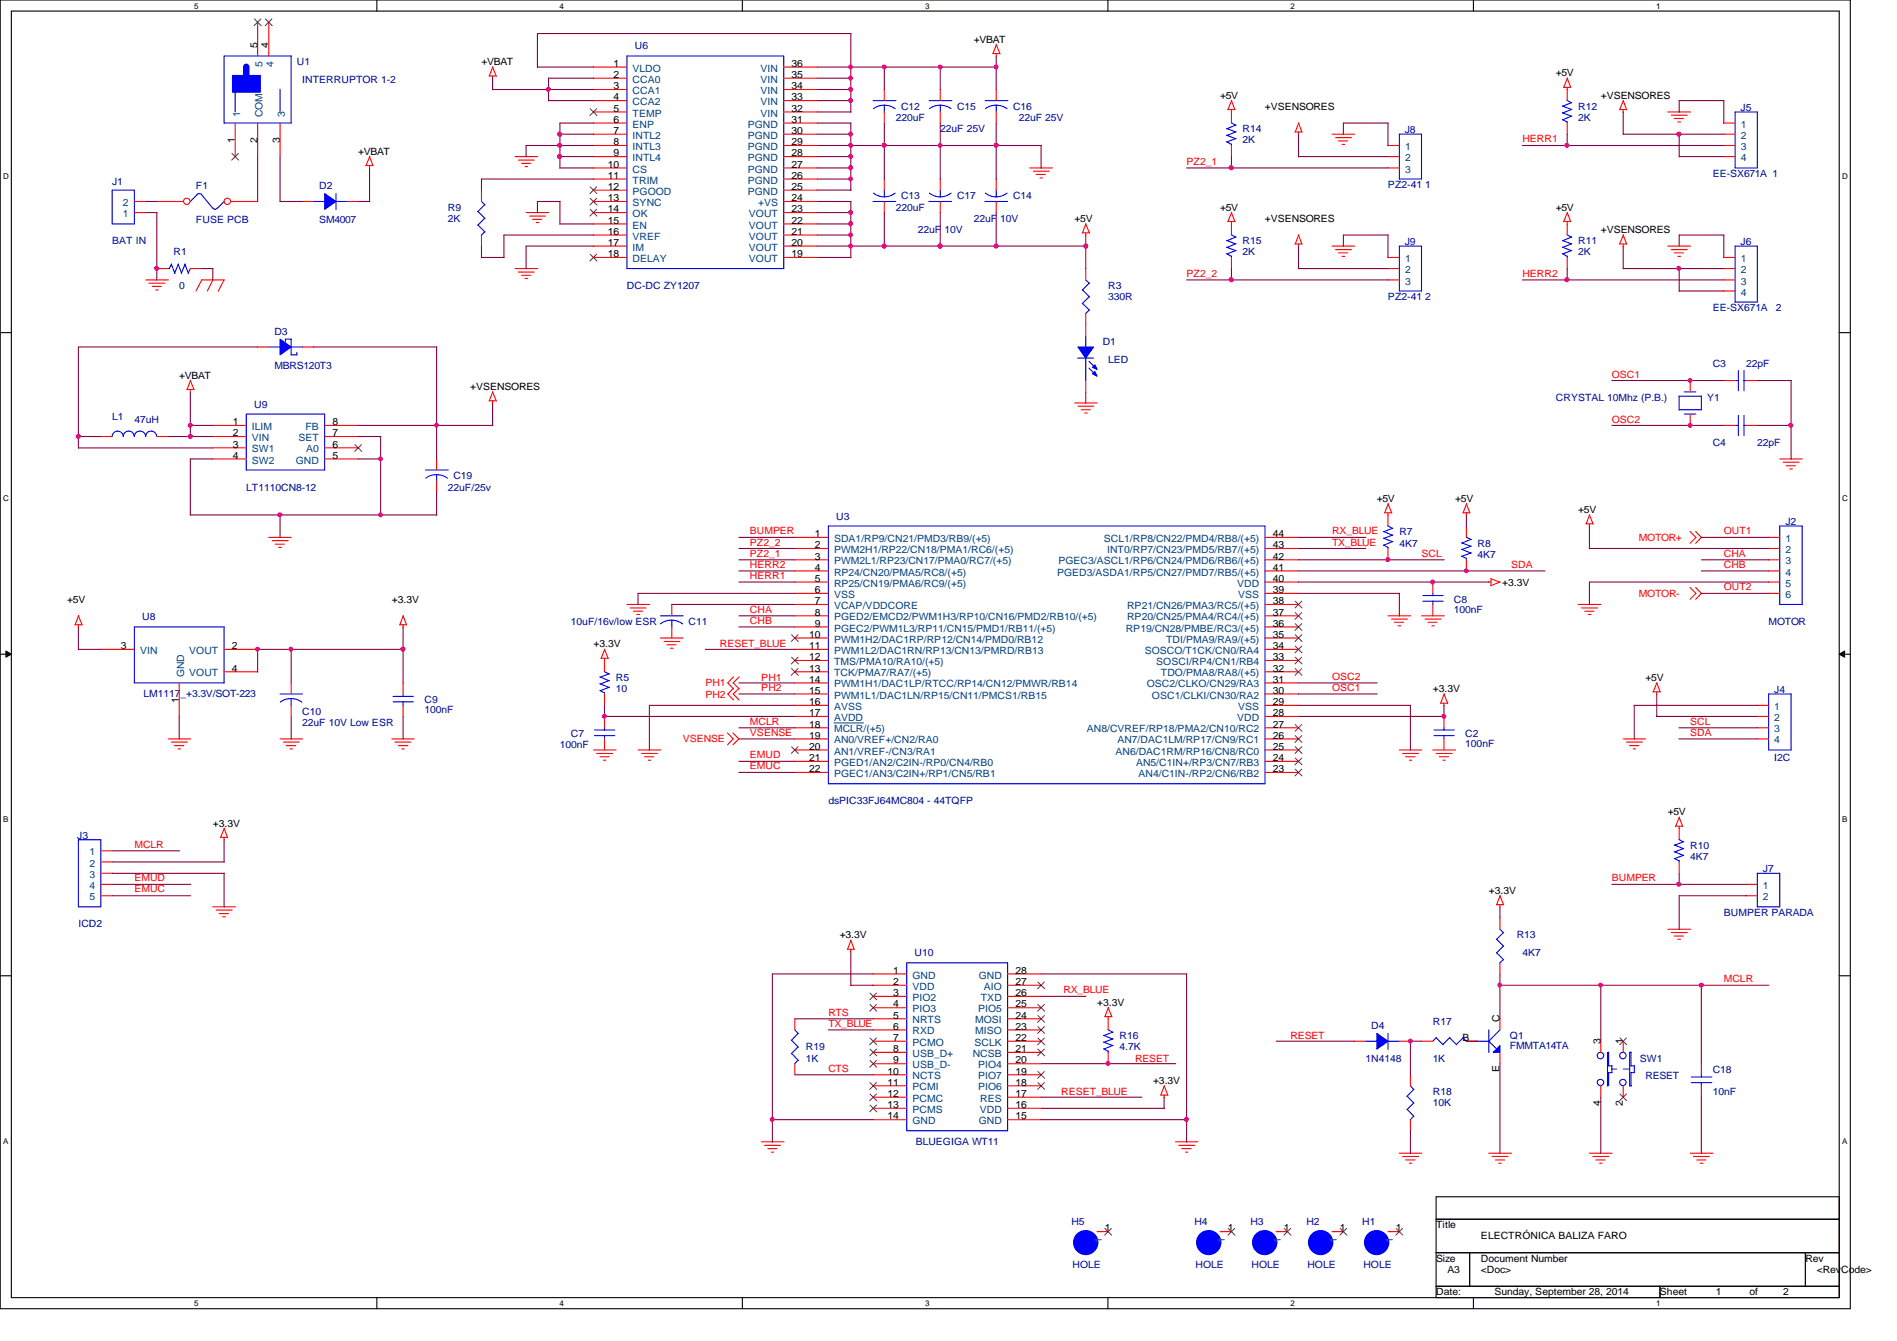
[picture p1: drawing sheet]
<svg xmlns="http://www.w3.org/2000/svg" width="297mm" height="210mm" viewBox="0 0 297 210" stroke-linecap="round" stroke-linejoin="round" font-family="sans-serif">
<defs><g id="words">
<g font-size="1.6">
<text x="40.3" y="7.5" transform="rotate(-90 40.3 7.5)">5</text>
<text x="42" y="7.5" transform="rotate(-90 42 7.5)">4</text>
<text x="75.4" y="10.2">+VBAT</text>
<text x="96.1" y="10.5">1</text>
<text x="123.9" y="10.5">36</text>
<text x="152.5" y="6.7">+VBAT</text>
<text x="243.6" y="11.9">+5V</text>
<text x="96.1" y="12.2">2</text>
<text x="96.1" y="14">3</text>
<text x="96.1" y="15.7">4</text>
<text x="96.1" y="17.5">5</text>
<text x="123.9" y="17.5">32</text>
<text x="123.9" y="15.7">33</text>
<text x="123.9" y="14">34</text>
<text x="123.9" y="12.2">35</text>
<text x="191" y="15.5">+5V</text>
<text x="198.1" y="17.2">+VSENSORES</text>
<text x="250.7" y="15.5">+VSENSORES</text>
<text x="36.8" y="22.4" transform="rotate(-90 36.8 22.4)">1</text>
<text x="40.3" y="22.4" transform="rotate(-90 40.3 22.4)">2</text>
<text x="43.8" y="22.4" transform="rotate(-90 43.8 22.4)">3</text>
<text x="96.1" y="19.2">6</text>
<text x="96.1" y="21">7</text>
<text x="96.1" y="22.7">8</text>
<text x="123.9" y="22.7">29</text>
<text x="123.9" y="21">30</text>
<text x="123.9" y="19.2">31</text>
<text x="56.1" y="24.2">+VBAT</text>
<text x="95.2" y="26.2">10</text>
<text x="95.2" y="28">11</text>
<text x="95.2" y="29.7">12</text>
<text x="96.1" y="24.5">9</text>
<text x="123.9" y="29.7">25</text>
<text x="123.9" y="28">26</text>
<text x="123.9" y="26.2">27</text>
<text x="123.9" y="24.5">28</text>
<text x="95.2" y="31.5">13</text>
<text x="95.2" y="33.2">14</text>
<text x="95.2" y="35">15</text>
<text x="123.9" y="35">22</text>
<text x="123.9" y="33.2">23</text>
<text x="123.9" y="31.5">24</text>
<text x="168.3" y="34.7">+5V</text>
<text x="191" y="33">+5V</text>
<text x="198.1" y="34.7">+VSENSORES</text>
<text x="243.6" y="33">+5V</text>
<text x="95.2" y="36.7">16</text>
<text x="95.2" y="38.5">17</text>
<text x="95.2" y="40.3">18</text>
<text x="123.9" y="40.3">19</text>
<text x="123.9" y="38.5">20</text>
<text x="123.9" y="36.7">21</text>
<text x="250.7" y="36.5">+VSENSORES</text>
<text x="28.1" y="59.3">+VBAT</text>
<text x="73.6" y="61">+VSENSORES</text>
<text x="36.4" y="66.5">1</text>
<text x="36.4" y="68.3">2</text>
<text x="36.4" y="70.1">3</text>
<text x="36.4" y="71.8">4</text>
<text x="52.1" y="66.5">8</text>
<text x="52.1" y="68.3">7</text>
<text x="52.1" y="70.1">6</text>
<text x="52.1" y="71.8">5</text>
<text x="215.6" y="78.5">+5V</text>
<text x="227.9" y="78.5">+5V</text>
<text x="247.1" y="80.3">+5V</text>
<text x="127.6" y="84.1">1</text>
<text x="127.6" y="85.8">2</text>
<text x="127.6" y="87.6">3</text>
<text x="127.6" y="89.3">4</text>
<text x="199.3" y="89.3">41</text>
<text x="199.3" y="87.6">42</text>
<text x="199.3" y="85.8">43</text>
<text x="199.3" y="84.1">44</text>
<text x="10.5" y="94.3">+5V</text>
<text x="61.4" y="94.3">+3.3V</text>
<text x="127.6" y="91.1">5</text>
<text x="127.6" y="92.8">6</text>
<text x="127.6" y="94.6">7</text>
<text x="199.3" y="94.6">38</text>
<text x="199.3" y="92.8">39</text>
<text x="199.3" y="91.1">40</text>
<text x="235.2" y="91.7">+3.3V</text>
<text x="18.9" y="101.6">3</text>
<text x="36.3" y="101.6">2</text>
<text x="92.9" y="101.3">+3.3V</text>
<text x="126.7" y="99.8">10</text>
<text x="126.7" y="101.6">11</text>
<text x="127.6" y="96.4">8</text>
<text x="127.6" y="98.1">9</text>
<text x="199.3" y="101.6">34</text>
<text x="199.3" y="99.8">35</text>
<text x="199.3" y="98.1">36</text>
<text x="199.3" y="96.4">37</text>
<text x="36.3" y="105.1">4</text>
<text x="126.7" y="103.3">12</text>
<text x="126.7" y="105.1">13</text>
<text x="126.7" y="106.8">14</text>
<text x="199.3" y="106.8">31</text>
<text x="199.3" y="105.1">32</text>
<text x="199.3" y="103.3">33</text>
<text x="257.6" y="106.6">+5V</text>
<text x="28" y="110" transform="rotate(-90 28 110)">1</text>
<text x="126.7" y="108.6">15</text>
<text x="126.7" y="110.4">16</text>
<text x="126.7" y="112.1">17</text>
<text x="126.7" y="113.9">18</text>
<text x="199.3" y="113.9">27</text>
<text x="199.3" y="112.1">28</text>
<text x="199.3" y="110.4">29</text>
<text x="199.3" y="108.6">30</text>
<text x="224.4" y="108.3">+3.3V</text>
<text x="126.7" y="115.6">19</text>
<text x="126.7" y="117.3">20</text>
<text x="126.7" y="119.1">21</text>
<text x="199.3" y="119.1">24</text>
<text x="199.3" y="117.3">25</text>
<text x="199.3" y="115.6">26</text>
<text x="126.7" y="120.9">22</text>
<text x="199.3" y="120.9">23</text>
<text x="33.3" y="129.4">+3.3V</text>
<text x="261.2" y="127.6">+5V</text>
<text x="233.1" y="139.9">+3.3V</text>
<text x="131.5" y="146.9">+3.3V</text>
<text x="139.9" y="152.4">1</text>
<text x="139.9" y="154.2">2</text>
<text x="139.9" y="155.9">3</text>
<text x="159" y="155.9">26</text>
<text x="159" y="154.2">27</text>
<text x="159" y="152.4">28</text>
<text x="139.9" y="157.7">4</text>
<text x="139.9" y="159.4">5</text>
<text x="139.9" y="161.2">6</text>
<text x="159" y="161.2">23</text>
<text x="159" y="159.4">24</text>
<text x="159" y="157.7">25</text>
<text x="171.8" y="157.4">+3.3V</text>
<text x="234.8" y="160" transform="rotate(-90 234.8 160)">C</text>
<text x="139.9" y="162.9">7</text>
<text x="139.9" y="164.7">8</text>
<text x="139.9" y="166.5">9</text>
<text x="159" y="166.5">20</text>
<text x="159" y="164.7">21</text>
<text x="159" y="162.9">22</text>
<text x="229" y="162.9">B</text>
<text x="234.8" y="167.8" transform="rotate(-90 234.8 167.8)">E</text>
<text x="250.6" y="163.5" transform="rotate(-90 250.6 163.5)">3</text>
<text x="254.1" y="163.5" transform="rotate(-90 254.1 163.5)">1</text>
<text x="139" y="168.2">10</text>
<text x="139" y="169.9">11</text>
<text x="139" y="171.7">12</text>
<text x="139" y="173.4">13</text>
<text x="159" y="173.4">16</text>
<text x="159" y="171.7">17</text>
<text x="159" y="169.9">18</text>
<text x="159" y="168.2">19</text>
<text x="180.5" y="169.7">+3.3V</text>
<text x="250.6" y="173.1" transform="rotate(-90 250.6 173.1)">4</text>
<text x="254.1" y="173.1" transform="rotate(-90 254.1 173.1)">2</text>
<text x="139" y="175.2">14</text>
<text x="159" y="175.2">15</text>
<text x="173" y="192.7">1</text>
<text x="192.3" y="192.7">1</text>
<text x="201" y="192.7">1</text>
<text x="209.8" y="192.7">1</text>
<text x="218.6" y="192.7">1</text>
<text x="224.9" y="192.3">Title</text>
<text x="224.9" y="197.5">Size</text>
<text x="231.9" y="194">ELECTRÓNICA BALIZA FARO</text>
<text x="231.9" y="197.5">Document Number</text>
<text x="282.7" y="197.5">Rev</text>
<text x="224.9" y="202.8">Date:</text>
<text x="226.6" y="199.3">A3</text>
<text x="231.9" y="199.3">&lt;Doc&gt;</text>
<text x="234" y="202.8">Sunday, September 28, 2014</text>
<text x="259.9" y="202.8">Sheet</text>
<text x="268.7" y="202.8">1</text>
<text x="273.9" y="202.8">of</text>
<text x="279.2" y="202.8">2</text>
<text x="284.5" y="199.3">&lt;RevCode&gt;</text>
</g>
<g font-size="1.6" fill="#004080">
<text x="41.1" y="10.5" transform="rotate(-90 41.1 10.5)">5</text>
<text x="42.8" y="10.5" transform="rotate(-90 42.8 10.5)">4</text>
<text x="99.1" y="11.2">VLDO</text>
<text x="119.1" y="11.2">VIN</text>
<text x="99.1" y="13">CCA0</text>
<text x="99.1" y="14.7">CCA1</text>
<text x="99.1" y="16.5">CCA2</text>
<text x="119.1" y="16.5">VIN</text>
<text x="119.1" y="14.7">VIN</text>
<text x="119.1" y="13">VIN</text>
<text x="37.6" y="18.4" transform="rotate(-90 37.6 18.4)">1</text>
<text x="41.1" y="18.4" transform="rotate(-90 41.1 18.4)">COM</text>
<text x="44.6" y="18.4" transform="rotate(-90 44.6 18.4)">3</text>
<text x="99.1" y="18.2">TEMP</text>
<text x="99.1" y="20">ENP</text>
<text x="99.1" y="21.7">INTL2</text>
<text x="99.1" y="23.5">INTL3</text>
<text x="117.1" y="23.5">PGND</text>
<text x="117.1" y="21.7">PGND</text>
<text x="117.1" y="20">PGND</text>
<text x="119.1" y="18.2">VIN</text>
<text x="220" y="23.5">1</text>
<text x="272.6" y="20">1</text>
<text x="272.6" y="21.7">2</text>
<text x="272.6" y="23.5">3</text>
<text x="99.1" y="25.2">INTL4</text>
<text x="99.1" y="27">CS</text>
<text x="99.1" y="28.7">TRIM</text>
<text x="117.1" y="28.7">PGND</text>
<text x="117.1" y="27">PGND</text>
<text x="117.1" y="25.2">PGND</text>
<text x="220" y="25.2">2</text>
<text x="220" y="27">3</text>
<text x="272.6" y="25.2">4</text>
<text x="19.3" y="34">1</text>
<text x="19.3" y="32.3">2</text>
<text x="99.1" y="30.5">PGOOD</text>
<text x="99.1" y="32.3">SYNC</text>
<text x="99.1" y="34">OK</text>
<text x="99.1" y="35.8">EN</text>
<text x="117.1" y="30.5">PGND</text>
<text x="117.3" y="35.8">VOUT</text>
<text x="117.3" y="34">VOUT</text>
<text x="118.7" y="32.3">+VS</text>
<text x="99.1" y="37.5">VREF</text>
<text x="99.1" y="39.2">IM</text>
<text x="99.1" y="41">DELAY</text>
<text x="117.3" y="41">VOUT</text>
<text x="117.3" y="39.2">VOUT</text>
<text x="117.3" y="37.5">VOUT</text>
<text x="220" y="41">1</text>
<text x="272.6" y="41">1</text>
<text x="220" y="42.8">2</text>
<text x="220" y="44.5">3</text>
<text x="272.6" y="42.8">2</text>
<text x="272.6" y="44.5">3</text>
<text x="272.6" y="46.3">4</text>
<text x="39.5" y="67.3">ILIM</text>
<text x="39.5" y="69">VIN</text>
<text x="39.5" y="70.8">SW1</text>
<text x="46.7" y="69">SET</text>
<text x="47.8" y="67.3">FB</text>
<text x="48" y="70.8">A0</text>
<text x="39.5" y="72.6">SW2</text>
<text x="46.3" y="72.6">GND</text>
<text x="130.6" y="84.8">SDA1/RP9/CN21/PMD3/RB9/(+5)</text>
<text x="130.6" y="86.6">PWM2H1/RP22/CN18/PMA1/RC6/(+5)</text>
<text x="130.6" y="88.3">PWM2L1/RP23/CN17/PMA0/RC7/(+5)</text>
<text x="165.7" y="88.3">PGEC3/ASCL1/RP6/CN24/PMD6/RB6/(+5)</text>
<text x="172.8" y="84.8">SCL1/RP8/CN22/PMD4/RB8/(+5)</text>
<text x="173.4" y="86.6">INT0/RP7/CN23/PMD5/RB7/(+5)</text>
<text x="279.6" y="84.8">1</text>
<text x="279.6" y="86.6">2</text>
<text x="279.6" y="88.3">3</text>
<text x="130.6" y="90.1">RP24/CN20/PMA5/RC8/(+5)</text>
<text x="130.6" y="91.8">RP25/CN19/PMA6/RC9/(+5)</text>
<text x="130.6" y="93.6">VSS</text>
<text x="130.6" y="95.3">VCAP/VDDCORE</text>
<text x="165.5" y="90.1">PGED3/ASDA1/RP5/CN27/PMD7/RB5/(+5)</text>
<text x="176.5" y="95.3">RP21/CN26/PMA3/RC5/(+5)</text>
<text x="193.7" y="91.8">VDD</text>
<text x="193.9" y="93.6">VSS</text>
<text x="279.6" y="90.1">4</text>
<text x="279.6" y="91.8">5</text>
<text x="279.6" y="93.6">6</text>
<text x="130.6" y="97.1">PGED2/EMCD2/PWM1H3/RP10/CN16/PMD2/RB10/(+5)</text>
<text x="130.6" y="98.8">PGEC2/PWM1L3/RP11/CN15/PMD1/RB11/(+5)</text>
<text x="130.6" y="100.6">PWM1H2/DAC1RP/RP12/CN14/PMD0/RB12</text>
<text x="176.3" y="98.8">RP19/CN28/PMBE/RC3/(+5)</text>
<text x="176.5" y="97.1">RP20/CN25/PMA4/RC4/(+5)</text>
<text x="182.6" y="100.6">TDI/PMA9/RA9/(+5)</text>
<text x="21.9" y="102.4">VIN</text>
<text x="28.8" y="106" transform="rotate(-90 28.8 106)">GND</text>
<text x="29.6" y="102.4">VOUT</text>
<text x="29.6" y="105.9">VOUT</text>
<text x="130.6" y="102.4">PWM1L2/DAC1RN/RP13/CN13/PMRD/RB13</text>
<text x="130.6" y="104.1">TMS/PMA10/RA10/(+5)</text>
<text x="130.6" y="105.9">TCK/PMA7/RA7/(+5)</text>
<text x="130.6" y="107.6">PWM1H1/DAC1LP/RTCC/RP14/CN12/PMWR/RB14</text>
<text x="179.2" y="102.4">SOSCO/T1CK/CN0/RA4</text>
<text x="179.6" y="107.6">OSC2/CLKO/CN29/RA3</text>
<text x="181.1" y="104.1">SOSCI/RP4/CN1/RB4</text>
<text x="181.8" y="105.9">TDO/PMA8/RA8/(+5)</text>
<text x="130.6" y="109.3">PWM1L1/DAC1LN/RP15/CN11/PMCS1/RB15</text>
<text x="130.6" y="111.1">AVSS</text>
<text x="130.6" y="112.9">AVDD</text>
<text x="180.4" y="109.3">OSC1/CLKI/CN30/RA2</text>
<text x="193.7" y="112.9">VDD</text>
<text x="193.9" y="111.1">VSS</text>
<text x="277.8" y="111.1">1</text>
<text x="277.8" y="112.9">2</text>
<text x="130.6" y="114.6">MCLR/(+5)</text>
<text x="130.6" y="116.4">AN0/VREF+/CN2/RA0</text>
<text x="130.6" y="118.1">AN1/VREF-/CN3/RA1</text>
<text x="130.6" y="119.9">PGED1/AN2/C2IN-/RP0/CN4/RB0</text>
<text x="170.2" y="114.6">AN8/CVREF/RP18/PMA2/CN10/RC2</text>
<text x="174.7" y="118.1">AN6/DAC1RM/RP16/CN8/RC0</text>
<text x="175" y="116.4">AN7/DAC1LM/RP17/CN9/RC1</text>
<text x="177.9" y="119.9">AN5/C1IN+/RP3/CN7/RB3</text>
<text x="277.8" y="114.6">3</text>
<text x="277.8" y="116.4">4</text>
<text x="130.6" y="121.6">PGEC1/AN3/C2IN+/RP1/CN5/RB1</text>
<text x="178.3" y="121.6">AN4/C1IN-/RP2/CN6/RB2</text>
<text x="14" y="133.9">1</text>
<text x="14" y="135.6">2</text>
<text x="14" y="137.4">3</text>
<text x="14" y="139.1">4</text>
<text x="14" y="140.9">5</text>
<text x="276.1" y="139.1">1</text>
<text x="276.1" y="140.9">2</text>
<text x="142.9" y="153.2">GND</text>
<text x="142.9" y="154.9">VDD</text>
<text x="153.2" y="153.2">GND</text>
<text x="154" y="154.9">AIO</text>
<text x="142.9" y="156.7">PIO2</text>
<text x="142.9" y="158.5">PIO3</text>
<text x="142.9" y="160.2">NRTS</text>
<text x="142.9" y="161.9">RXD</text>
<text x="152.7" y="161.9">MISO</text>
<text x="152.7" y="160.2">MOSI</text>
<text x="153.2" y="158.5">PIO5</text>
<text x="153.6" y="156.7">TXD</text>
<text x="142.9" y="163.7">PCMO</text>
<text x="142.9" y="165.4">USB_D+</text>
<text x="142.9" y="167.2">USB_D-</text>
<text x="152.3" y="165.4">NCSB</text>
<text x="152.6" y="163.7">SCLK</text>
<text x="153.2" y="167.2">PIO4</text>
<text x="142.9" y="169">NCTS</text>
<text x="142.9" y="170.7">PCMI</text>
<text x="142.9" y="172.5">PCMC</text>
<text x="153.2" y="170.7">PIO6</text>
<text x="153.2" y="169">PIO7</text>
<text x="153.5" y="172.5">RES</text>
<text x="142.9" y="174.2">PCMS</text>
<text x="142.9" y="176">GND</text>
<text x="153.2" y="176">GND</text>
<text x="153.4" y="174.2">VDD</text>
<text x="172.5" y="194.6" transform="rotate(-90 172.5 194.6)">1</text>
<text x="191.8" y="194.6" transform="rotate(-90 191.8 194.6)">1</text>
<text x="200.6" y="194.6" transform="rotate(-90 200.6 194.6)">1</text>
<text x="209.3" y="194.6" transform="rotate(-90 209.3 194.6)">1</text>
<text x="218.1" y="194.6" transform="rotate(-90 218.1 194.6)">1</text>
</g>
<g font-size="1.6" fill="#000080">
<text x="46.5" y="10.2">U1</text>
<text x="99.4" y="7.7">U6</text>
<text x="47.3" y="13">INTERRUPTOR 1-2</text>
<text x="141.1" y="17.2">C12</text>
<text x="149.9" y="17.2">C15</text>
<text x="158.6" y="17.2">C16</text>
<text x="247.1" y="17.2">R12</text>
<text x="272.5" y="17.4">J5</text>
<text x="140.2" y="19">220uF</text>
<text x="147.2" y="20.7">22uF 25V</text>
<text x="159.5" y="19">22uF 25V</text>
<text x="194.6" y="20.7">R14</text>
<text x="194.6" y="22.4">2K</text>
<text x="220" y="20.9">J8</text>
<text x="247.1" y="19">2K</text>
<text x="17.6" y="29">J1</text>
<text x="30.7" y="29.6">F1</text>
<text x="50" y="29.6">D2</text>
<text x="217.3" y="29.5">PZ2-41 1</text>
<text x="268.2" y="27.7">EE-SX671A 1</text>
<text x="30.7" y="34.9">FUSE PCB</text>
<text x="50" y="34.9">SM4007</text>
<text x="70.1" y="33">R9</text>
<text x="70.1" y="34.7">2K</text>
<text x="140.2" y="33">220uF</text>
<text x="141.1" y="31.2">C13</text>
<text x="149.9" y="31.2">C17</text>
<text x="152.5" y="34.7">22uF 10V</text>
<text x="158.6" y="31.2">C14</text>
<text x="17.6" y="38.2">BAT IN</text>
<text x="27.2" y="40">R1</text>
<text x="143.7" y="36.5">22uF 10V</text>
<text x="194.6" y="38.2">R15</text>
<text x="194.6" y="40">2K</text>
<text x="220" y="38.4">J9</text>
<text x="247.1" y="38.2">R11</text>
<text x="247.1" y="40">2K</text>
<text x="272.5" y="38.4">J6</text>
<text x="28.1" y="45.3">0</text>
<text x="98.2" y="45.3">DC-DC ZY1207</text>
<text x="173.5" y="45.3">R3</text>
<text x="173.5" y="47">330R</text>
<text x="217.3" y="47">PZ2-41 2</text>
<text x="43" y="52.4">D3</text>
<text x="268.2" y="48.7">EE-SX671A</text>
<text x="278" y="48.7">2</text>
<text x="43" y="57.7">MBRS120T3</text>
<text x="172.7" y="54">D1</text>
<text x="173.5" y="56.8">LED</text>
<text x="268.2" y="57.5">C3</text>
<text x="273.4" y="57.5">22pF</text>
<text x="17.6" y="65.7">L1</text>
<text x="39.8" y="63.8">U9</text>
<text x="243.6" y="62.8">CRYSTAL 10Mhz (P.B.)</text>
<text x="267.3" y="62.8">Y1</text>
<text x="21" y="66.3">47uH</text>
<text x="268.2" y="69.8">C4</text>
<text x="275.2" y="69.8">22pF</text>
<text x="38.6" y="76.8">LT1110CN8-12</text>
<text x="70.1" y="76.8">22uF/25v</text>
<text x="71" y="75">C19</text>
<text x="130.9" y="81.3">U3</text>
<text x="219.1" y="83.8">R7</text>
<text x="279.6" y="82.2">J2</text>
<text x="219.1" y="85.6">4K7</text>
<text x="231.3" y="85.6">R8</text>
<text x="231.3" y="87.3">4K7</text>
<text x="227.7" y="94.3">C8</text>
<text x="227.7" y="95.9">100nF</text>
<text x="22.3" y="97.1">U8</text>
<text x="89.4" y="97.8">10uF/16v/low ESR</text>
<text x="107.8" y="97.8">C11</text>
<text x="276.9" y="97.8">MOTOR</text>
<text x="96.4" y="106.6">R5</text>
<text x="22.5" y="109.1">LM1117_+3.3V/SOT-223</text>
<text x="47.3" y="111.8">C10</text>
<text x="47.3" y="113.6">22uF 10V Low ESR</text>
<text x="66.5" y="110.1">C9</text>
<text x="66.5" y="111.7">100nF</text>
<text x="96.4" y="108.3">10</text>
<text x="277.8" y="108.5">J4</text>
<text x="87.7" y="117.1">100nF</text>
<text x="89.4" y="115.4">C7</text>
<text x="229.4" y="115.4">C2</text>
<text x="229.4" y="116.9">100nF</text>
<text x="277.8" y="119">I2C</text>
<text x="129.7" y="125.9">dsPIC33FJ64MC804 - 44TQFP</text>
<text x="12.1" y="131.3">J3</text>
<text x="264.7" y="132.9">R10</text>
<text x="264.7" y="134.6">4K7</text>
<text x="276.1" y="136.6">J7</text>
<text x="269.9" y="143.4">BUMPER PARADA</text>
<text x="12.3" y="145.1">ICD2</text>
<text x="143.2" y="149.7">U10</text>
<text x="237.5" y="146.9">R13</text>
<text x="238.4" y="149.7">4K7</text>
<text x="214.7" y="161.1">D4</text>
<text x="224.4" y="160.4">R17</text>
<text x="126.2" y="164.4">R19</text>
<text x="126.2" y="166.2">1K</text>
<text x="175.3" y="162.6">R16</text>
<text x="175.3" y="164.4">4.7K</text>
<text x="213.8" y="166.2">1N4148</text>
<text x="224.4" y="166.2">1K</text>
<text x="236.4" y="162.6">Q1</text>
<text x="236.4" y="164.3">FMMTA14TA</text>
<text x="256.8" y="166.2">SW1</text>
<text x="268.2" y="167.9">C18</text>
<text x="224.4" y="171.4">R18</text>
<text x="224.4" y="173.2">10K</text>
<text x="257.6" y="169">RESET</text>
<text x="268.2" y="171.4">10nF</text>
<text x="143.4" y="179.2">BLUEGIGA WT11</text>
<text x="167.8" y="191.8">H5</text>
<text x="187" y="191.8">H4</text>
<text x="195.8" y="191.8">H3</text>
<text x="204.6" y="191.8">H2</text>
<text x="213.3" y="191.8">H1</text>
<text x="167.9" y="198.4">HOLE</text>
<text x="187.2" y="198.4">HOLE</text>
<text x="196" y="198.4">HOLE</text>
<text x="204.7" y="198.4">HOLE</text>
<text x="213.5" y="198.4">HOLE</text>
</g>
<g font-size="1.6" fill="#f00">
<text x="238.4" y="22.3">HERR1</text>
<text x="185.8" y="25.8">PZ2_1</text>
<text x="185.8" y="43.3">PZ2_2</text>
<text x="238.4" y="43.3">HERR2</text>
<text x="252.4" y="59.1">OSC1</text>
<text x="252.4" y="66.3">OSC2</text>
<text x="117.4" y="83.6">BUMPER</text>
<text x="208.6" y="83.6">RX_BLUE</text>
<text x="269.9" y="83.6">OUT1</text>
<text x="117.4" y="85.4">PZ2_2</text>
<text x="117.4" y="87.1">PZ2_1</text>
<text x="117.4" y="88.9">HERR2</text>
<text x="208.6" y="85.4">TX_BLUE</text>
<text x="222.6" y="87.1">SCL</text>
<text x="236.6" y="88.9">SDA</text>
<text x="256.6" y="84.7">MOTOR+</text>
<text x="269.9" y="87.1">CHA</text>
<text x="269.9" y="88.9">CHB</text>
<text x="117.4" y="95.9">CHA</text>
<text x="117.4" y="90.6">HERR1</text>
<text x="256.6" y="93.4">MOTOR-</text>
<text x="269.9" y="92.4">OUT2</text>
<text x="112.7" y="101.3">RESET_BLUE</text>
<text x="117.4" y="97.6">CHB</text>
<text x="110.4" y="107.4">PH1</text>
<text x="119.2" y="106.6">PH1</text>
<text x="208.6" y="106.4">OSC2</text>
<text x="110.4" y="109.2">PH2</text>
<text x="117.4" y="113.4">MCLR</text>
<text x="119.2" y="108.2">PH2</text>
<text x="208.6" y="108.2">OSC1</text>
<text x="264.7" y="113.4">SCL</text>
<text x="106.9" y="116.2">VSENSE</text>
<text x="117.4" y="118.7">EMUD</text>
<text x="117.4" y="115.1">VSENSE</text>
<text x="264.7" y="115.1">SDA</text>
<text x="117.4" y="120.4">EMUC</text>
<text x="21" y="138">EMUD</text>
<text x="21" y="132.7">MCLR</text>
<text x="252.4" y="138">BUMPER</text>
<text x="21" y="139.7">EMUC</text>
<text x="166.5" y="155.5">RX_BLUE</text>
<text x="269.9" y="153.7">MCLR</text>
<text x="129.7" y="160.7">TX_BLUE</text>
<text x="129.7" y="159">RTS</text>
<text x="129.7" y="167.7">CTS</text>
<text x="177.8" y="166.2">RESET</text>
<text x="202.1" y="162.6">RESET</text>
<text x="166.2" y="171.4">RESET_BLUE</text>
</g>
<g font-size="1.3">
<text x="30.4" y="1.4">5</text>
<text x="87.6" y="1.4">4</text>
<text x="144.9" y="1.4">3</text>
<text x="202.1" y="1.4">2</text>
<text x="259.3" y="1.4">1</text>
<text x=".5" y="28">D</text>
<text x="288.5" y="28">D</text>
<text x=".5" y="78.4">C</text>
<text x="288.5" y="78.4">C</text>
<text x=".5" y="128.7">B</text>
<text x="288.5" y="128.7">B</text>
<text x=".5" y="179">A</text>
<text x="288.5" y="179">A</text>
<text x="30.4" y="204.5">5</text>
<text x="87.6" y="204.5">4</text>
<text x="144.9" y="204.5">3</text>
<text x="202.1" y="204.5">2</text>
<text x="259.3" y="204.5">1</text>
</g>
</g></defs>
<path d="M0 0h289.7v204.9h-289.7zM1.8 1.7h286.2v201.4h-286.2z" fill="none" stroke="#000" stroke-width=".17"/>
<g fill="#fff">
<path d="M30.4 .2h.7v1.4h-.7z"/>
<path d="M30.4 203.3h.7v1.4h-.7z"/>
</g>
<path d="M59 0v1.7M59 203.1v1.8" fill="none" stroke="#000" stroke-width=".17"/>
<g fill="#fff">
<path d="M87.6 .2h.7v1.4h-.7z"/>
<path d="M87.6 203.3h.7v1.4h-.7z"/>
</g>
<path d="M116.2 0v1.7M116.2 203.1v1.8" fill="none" stroke="#000" stroke-width=".17"/>
<g fill="#fff">
<path d="M144.9 .2h.6v1.4h-.6z"/>
<path d="M144.9 203.3h.6v1.4h-.6z"/>
</g>
<path d="M173.5 0v1.7M173.5 203.1v1.8" fill="none" stroke="#000" stroke-width=".17"/>
<g fill="#fff">
<path d="M202.1 .2h.7v1.4h-.7z"/>
<path d="M202.1 203.3h.7v1.4h-.7z"/>
</g>
<path d="M230.7 0v1.7M230.7 203.1v1.8" fill="none" stroke="#000" stroke-width=".17"/>
<g fill="#fff">
<path d="M259.3 .2h.7v1.4h-.7z"/>
<path d="M259.3 203.3h.7v1.4h-.7z"/>
<path d="M.5 26.9h.9v1.4h-.9z"/>
<path d="M288.5 26.9h.8v1.4h-.8z"/>
<path d="M.5 77.2h.9v1.4h-.9z"/>
<path d="M288.5 77.2h.8v1.4h-.8z"/>
</g>
<path d="M0 52.1h1.8M288 52.1h1.7" fill="none" stroke="#000" stroke-width=".17"/>
<g fill="#fff">
<path d="M.5 127.6h.8v1.3h-.8z"/>
<path d="M288.5 127.6h.8v1.3h-.8z"/>
</g>
<path d="M0 102.4h1.8M288 102.4h1.7" fill="none" stroke="#000" stroke-width=".17"/>
<path d="M.9 101.9l.9 .5-.9 .5zM288 102.4l.8-.5v1z" fill="#000"/>
<path d="M.9 101.9l.9 .5-.9 .5zM288 102.4l.8-.5v1z" fill="none" stroke="#000" stroke-width=".16"/>
<g fill="#fff">
<path d="M.5 177.9h.8v1.4h-.8z"/>
<path d="M288.5 177.9h.8v1.4h-.8z"/>
</g>
<path d="M0 152.7h1.8M288 152.7h1.7M224.9 187.3h63.1v15.8h-63.1zM224.9 190.8h63.1M224.9 196.1h63.1M230.1 196.1v5.2M282.7 196.1v5.2M224.9 201.3h63.1M259.9 201.3v1.8" fill="none" stroke="#000" stroke-width=".17"/>
<g fill="none" stroke="#f00" stroke-width=".17">
<path d="M76.6 11.9h1.1M77.1 11.9v.4M77.1 10.5l.6 1.4M77.2 10.5l-.6 1.4M155.4 8.4h1.1M156 8.4v.4M156 7l.6 1.4M156 6.9l-.5 1.5M192.2 17.1h1.1M192.8 17.1v.5M192.8 15.7l.6 1.5M192.9 15.7l-.6 1.4"/>
<path d="M203.3 19.3l.6 1.4M203.4 19.2l-.6 1.5M244.8 13.7h1.1M245.4 13.7v.4M245.4 12.2l.6 1.5M245.4 12.2l-.5 1.5M253.6 17.1h1.1M254.2 17.1v.5M254.2 15.7l.5 1.5M254.2 15.7l-.6 1.4M261.2 17.5h3.5M261.7 18h2.5"/>
<path d="M262.2 18.5h1.4M262.7 19.1h.4M57.3 25.9h1.1M57.9 25.9v.4M57.9 24.5l.5 1.5M57.9 24.5l-.6 1.4M80.6 24.5h3.6M81.1 25.1h2.5M81.7 25.6h1.4M82.2 26.1h.4M82.4 33.3h3.5M82.9 33.8h2.5"/>
<path d="M83.4 34.3h1.4M84 34.8h.4M161.2 26.3h3.6M161.8 26.8h2.5M162.3 27.3h1.4M162.9 27.9h.3M169.5 36.4h1.1M170 36.4v.4M170 35.1l.6 1.4M170 35l-.5 1.4M192.2 34.7h1.1M192.8 34.7v.4"/>
<path d="M192.8 33.3l.6 1.4M192.9 33.2l-.6 1.5M202.8 38.2h1M202.8 20.7h1M203.3 20.7v.3M203.3 38.2v.4M203.3 36.8l.6 1.4M203.4 36.7l-.6 1.5M208.6 38.5h3.5M208.6 21h3.5M209.1 39.1h2.5M209.1 21.5h2.5"/>
<path d="M209.6 39.6h1.4M209.6 22.1h1.4M210.1 22.6h.5M244.8 34.7h1.1M245.4 34.7v.4M245.4 33.3l.6 1.4M245.4 33.2l-.5 1.5M253.6 38.2h1.1M254.2 38.2v.4M254.2 36.8l.5 1.4M254.2 36.7l-.6 1.5M261.2 38.5h3.5"/>
<path d="M261.7 39.1h2.5M262.2 39.6h1.4M22.8 43.8h3.6M23.3 44.3h2.5M23.8 44.8h1.5M24.4 45.4h.4M29.8 59.6l.6 1.4M29.8 59.5l-.5 1.5M31.6 43.8h3.5M31.6 43.8l-.9 1.8M33.4 43.8l-.9 1.8M35.1 43.8l-.9 1.8"/>
<path d="M80.6 42h3.6M81.1 42.6h2.5M81.7 43.1h1.4M82.2 43.6h.4M210.1 40.1h.5M262.7 40.1h.4M29.2 61h1.1M29.8 61v.4M76.6 62.7h1.1M77.1 62.7v.4M77.1 61.3l.6 1.5M77.2 61.3l-.6 1.4"/>
<path d="M168.3 63.1h3.5M168.8 63.6h2.5M169.3 64.1h1.4M169.8 64.6h.5M217.3 78.9l.6 1.4M217.4 78.8l-.6 1.5M229.6 78.9l.6 1.4M229.7 78.8l-.6 1.5M278.7 71.8h3.5M279.2 72.3h2.5M279.7 72.9h1.4M280.2 73.4h.5"/>
<path d="M11.7 97.8h1.1M12.3 97.8v.4M12.3 96.4l.6 1.4M12.3 96.4l-.5 1.4M42.1 84.1h3.5M42.6 84.6h2.5M43.1 85.2h1.4M43.6 85.7h.5M62.6 97.8h1M63.1 97.8v.4M63.1 96.4l.6 1.4M63.2 96.4l-.6 1.4"/>
<path d="M98.2 94.6h3.5M98.7 95.2h2.5M99.2 95.7h1.4M99.7 96.2h.5M103.4 99.9h3.6M216.8 80.3h1.1M217.3 96.4h3.6M217.3 80.3v.3M217.9 96.9h2.5M218.4 97.4h1.4M218.9 98h.4M222.6 96.4h3.5"/>
<path d="M223.1 96.9h2.5M223.6 97.4h1.4M224.2 98h.4M229.1 80.3h1M229.6 80.3v.3M233.1 91.1h.4M233.5 90.6v1.1M233.5 90.6l1.4 .5M234.9 91.1l-1.5 .6M247.1 94.6h3.6M247.6 95.2h2.5M248.2 95.7h1.4"/>
<path d="M248.3 82h1.1M248.7 96.2h.4M248.9 82v.4M248.9 80.6l.6 1.4M248.9 80.6l-.5 1.4M264.6 83.2l1 .9-1 .9M264.6 91.9l1 1-1 .9M265.5 83.2l.9 .9-.9 .9M265.5 91.9l.9 1-.9 .9M26.3 115.7h3.5M26.8 116.2h2.5M27.3 116.7h1.5"/>
<path d="M27.9 117.2h.4M43.9 115.7h3.5M44.4 116.2h2.5M44.8 116.7h1.5M45.4 117.2h.4M61.3 115.7h3.6M61.8 116.2h2.5M62.4 116.7h1.5M62.9 117.2h.4M92.9 117.4h3.6M93.4 117.9h2.5M93.9 118.4h1.5"/>
<path d="M94.1 103h1.1M94.5 119h.4M94.7 103v.4M94.7 101.6l.5 1.5M94.7 101.6l-.6 1.4M99.9 117.4h3.6M100.5 117.9h2.5M100.9 118.4h1.5M101.5 119h.4M104 100.4h2.5M104.4 100.9h1.5M105 101.5h.4"/>
<path d="M113.9 114.7l.9 1-.9 .9M114.8 114.7l.9 1-.9 .9M114.8 106l-.8 .9 .8 .9M114.8 107.7l-.8 .9 .8 1M115.7 106l-.9 .9 .9 .9M115.7 107.7l-.9 .9 .9 1M219.1 117.4h3.5M219.6 117.9h2.5M220.1 118.4h1.5M220.7 119h.4M224.4 117.4h3.5M224.9 117.9h2.5"/>
<path d="M225.4 118.4h1.4M225.5 110.1h1.1M225.9 119h.4M226.1 110.1v.3M226.1 108.6l.6 1.5M226.1 108.6l-.5 1.5M254.2 115.7h3.5M254.7 116.2h2.5M255.1 116.7h1.5M255.7 117.2h.4M258.8 108.3h1.1M259.4 108.3v.4"/>
<path d="M259.4 106.9l.6 1.4M259.5 106.8l-.6 1.5M34.5 131.1h1.1M35.1 131.1v.4M35.1 129.7l.5 1.4M35.1 129.6l-.6 1.5M262.3 129.3h1.1M262.9 129.3v.4M262.9 127.9l.6 1.5M263 127.9l-.6 1.4M33.3 141.9h3.6M33.9 142.5h2.5"/>
<path d="M34.3 143h1.5M34.9 143.5h.4M132.7 148.6h1M133.2 148.6v.4M133.2 147.2l.6 1.4M133.3 147.2l-.6 1.4M173 159.1h1.1M173.5 159.1v.4M173.5 157.7l.6 1.5M173.6 157.7l-.6 1.4M234.3 141.6h1.1M234.9 141.6v.4"/>
<path d="M234.9 140.2l.6 1.4M234.9 140.2l-.5 1.4M261.2 145.5h3.5M261.7 146h2.5M262.2 146.5h1.4M262.7 147h.4M119.2 178.7h3.6M119.7 179.3h2.5M120.2 179.8h1.5M181.7 171.4h1.1M182.3 171.4v.4M182.3 170l.6 1.4"/>
<path d="M182.3 169.9l-.5 1.5M184.1 178.7h3.5M184.6 179.3h2.5M185 179.8h1.5M120.8 180.3h.4M185.6 180.3h.4M219.1 180.5h3.5M219.6 181h2.5M220.1 181.6h1.5M220.7 182.1h.4M233.1 180.5h3.6M233.6 181h2.5"/>
<path d="M234.1 181.6h1.5M234.7 182.1h.4M248.9 180.5h3.5M249.4 181h2.5M249.9 181.6h1.4M250.5 182.1h.4M264.7 180.5h3.5M265.2 181h2.5M265.7 181.6h1.4M266.2 182.1h.5"/>
</g>
<path d="M168.7 56h2.5M170 52.6v1.8M170 56v3.6" fill="none" stroke="#00f" stroke-width=".17"/>
<path d="M168.8 54.3h2.4l-1.2 1.7z" fill-rule="evenodd" fill="#00f"/>
<path d="M168.8 54.3h2.4l-1.2 1.7z" fill="none" stroke="#00f" stroke-width=".17"/>
<path d="M171.1 58.5l.3-.3 .4 .7z" fill-rule="evenodd" fill="#00f"/>
<path d="M171.1 58.5l.3-.3 .4 .7z" fill="none" stroke="#00f" stroke-width=".17"/>
<path d="M171.4 57.1l.4 .7-.7-.3z" fill-rule="evenodd" fill="#00f"/>
<g fill="none" stroke="#00f" stroke-width=".17">
<path d="M49.1 31.5h1.8M52.6 31.5h1.8M52.6 30.3v2.5M145.5 31.5h3.5M145.5 30.2l1 .5 .7 .1M147.2 29.7v1.1M148.9 30.2l-1 .5-.7 .1M170.5 56.6l1.1 1.1M170.5 57.6l1.1 1.1M171.4 57.1l.4 .7-.7-.3zM271.7 59.6h.5M272.2 58v3.2"/>
<path d="M273 59.6h.4M273.1 58v3.2M17.6 68.3a.87 .87 0 0 1 .8-.8 .87 .87 0 0 1 .9 .8 .87 .87 0 0 1 .9-.8 .87 .87 0 0 1 .8 .8 .89 .89 0 0 1 .9-.8 .89 .89 0 0 1 .9 .8 .87 .87 0 0 1 .9-.8 .87 .87 0 0 1 .9 .8"/>
</g>
<path d="M147.2 28v1.8M147.2 31.5v1.8M170 50.8v1.8M170 59.6v1.7M269.9 59.6h1.8M273.4 59.6h1.8M15.8 68.3h1.8M24.6 68.3h1.7" fill="none" stroke="#f00" stroke-width=".17"/>
<path d="M50.8 30.3l1.8 1.2-1.8 1.3z" fill-rule="evenodd" fill="#00f"/>
<path d="M50.8 30.3l1.8 1.2-1.8 1.3zM42.1 54.3h1.8M44.7 53.1h.9v2.5M45.6 54.3h1.8M45.6 55.5h.9M276.9 108.6h3.6v8.8h-3.6z" fill="none" stroke="#00f" stroke-width=".17"/>
<path d="M47.3 31.5h1.8M54.4 31.5h1.7M275.2 110.4h1.7M275.2 112.1h1.7M275.2 113.9h1.7M275.2 115.7h1.7" fill="none" stroke="#f00" stroke-width=".17"/>
<path d="M43.9 53.1l1.7 1.2-1.7 1.2z" fill-rule="evenodd" fill="#00f"/>
<g fill="none" stroke="#00f" stroke-width=".17">
<path d="M98.2 8.8h24.5v33.2h-24.5zM244.6 18.7l.8 .4M244.6 17.7l1.5 .5M244.6 16.6l1.5 .5M245.4 15.7l.7 .4M245.4 19v.3M246.1 18.2l-1.4 .6M246.1 17.1l-1.4 .6M246.1 16l-1.4 .6M271.7 17.5h3.5v8.8h-3.5zM30.8 30.4l.4-.1 .4 .1M30.9 30.4l-1.1 1.1"/>
<path d="M31.5 30.4l1.8 2.2M33.4 32.6l.3 .2 .3-.2M35.1 31.5l-1.1 1.1M136.7 31.5h3.5M136.8 30.2l.9 .5 .8 .1M138.5 29.7v1.1M140.2 30.2l-1 .5-.7 .1M219.1 38.5h3.5v7.1h-3.5zM219.1 21h3.5v7h-3.5zM26.3 42h.2M26.8 41.4l.6 1.4M26.9 41.3l-.4 .7"/>
<path d="M27.9 41.4l.5 1.4M27.9 41.3l-.6 1.5M29 41.4l.5 1.4M29 41.3l-.6 1.5M29.8 42l-.3 .8M43.9 53.1l1.7 1.2-1.7 1.2zM44.7 53.1v.4M46.5 55.2v.3M66.6 73.6h3.6M68.4 74.3l1 .2 .7 .3M68.4 74.3l-1.1 .2-.6 .3M68.4 74.3v1.1"/>
<path d="M222.8 94.1h3.2M222.8 93.2h3.2M224.4 92.9v.4M224.4 94.1v.5M278.7 82.3h3.5v12.3h-3.5zM43.9 108.6h3.5M45.6 109.3l1 .2 .6 .4M45.6 109.3l-1.1 .2-.6 .4M45.6 109.3v1.1M93.1 115.1h3.2M93.1 114.3h3.2M93.9 108.1l.8 .4"/>
<path d="M93.9 107l1.5 .6M93.9 106l1.5 .6M94.6 105.1l.8 .4M94.7 108.4v.2M94.7 113.9v.4M94.7 115.1v.6M95.4 107.6l-1.4 .5M95.4 106.5l-1.4 .6M95.4 105.5l-1.4 .5M251.7 164.7v5.3M251.8 166.8h.6M251.9 167.9h.5"/>
<path d="M251.9 164.7v2.1M251.9 167.9v2.1M252.4 166.8v1.1M255.1 164.7h.3M255.2 164.7v5.3M255.2 170h.2M255.4 166.8h.5M255.4 164.7v2.1M255.4 167.9v2.1M255.4 167.9h.5M255.9 166.8v1.1M264.8 169.5h3.3"/>
<path d="M264.8 168.6h3.3M266.4 168.2v.4M266.4 169.4v.6"/>
<circle cx="250.6" cy="165.2" r=".51"/>
<circle cx="250.6" cy="169.4" r=".5"/>
<circle cx="254.1" cy="165.2" r=".51"/>
<circle cx="254.1" cy="169.4" r=".5"/>
</g>
<g fill="none" stroke="#f00" stroke-width=".17">
<path d="M92.9 10.5h5.3M92.9 12.2h5.3M92.9 14h5.3M92.9 15.7h5.3M92.9 17.5h5.3M92.9 19.3h5.3M122.7 10.5h5.3M122.7 12.2h5.3M122.7 14h5.3M122.7 15.7h5.3M122.7 17.5h5.3M122.7 19.3h5.3"/>
<path d="M245.4 14v1.7M245.4 19.3v1.7M269.9 19.3h1.8M24.6 31.5h4.1M36.1 31.5h4.2M92.9 31.5h5.3M92.9 21h5.3M92.9 22.8h5.3M92.9 24.5h5.3M92.9 26.3h5.3M92.9 28h5.3M92.9 29.8h5.3"/>
<path d="M92.9 33.3h5.3M92.9 35.1h5.3M92.9 36.8h5.3M92.9 38.5h5.3M122.7 31.5h5.3M122.7 21h5.3M122.7 22.8h5.3M122.7 24.5h5.3M122.7 26.3h5.3M122.7 28h5.3M122.7 29.8h5.3M122.7 33.3h5.3"/>
<path d="M122.7 35.1h5.3M122.7 36.8h5.3M122.7 38.5h5.3M138.5 28v1.8M138.5 31.5v1.8M217.3 22.8h1.8M217.3 24.5h1.8M217.3 26.3h1.8M269.9 21h1.8M269.9 22.8h1.8M269.9 24.5h1.8M24.6 42h1.7"/>
<path d="M29.8 42h1.8M40.3 54.3h1.8M47.3 54.3h1.8M92.9 40.3h5.3M122.7 40.3h5.3M217.3 40.3h1.8M217.3 42h1.8M217.3 43.8h1.8M68.4 71.8v1.8M68.4 75.4v1.7M224.4 91.1v1.8M224.4 94.6v1.8"/>
<path d="M276.9 84.1h1.8M276.9 85.9h1.8M276.9 87.6h1.8M276.9 89.4h1.8M276.9 91.1h1.8M276.9 92.9h1.8M45.6 106.9v1.7M45.6 110.4v1.7M94.7 103.4v1.8M94.7 108.6v1.8M94.7 112.1v1.8M94.7 115.7v1.7"/>
<path d="M250.7 163v1.7M250.7 170v1.7M254.2 163v1.7M254.2 170v1.7M266.4 166.5v1.7M266.4 170v1.7"/>
<circle cx="29.3" cy="31.5" r=".5"/>
<circle cx="35.6" cy="31.5" r=".5"/>
</g>
<path d="M255.2 167.3h-2.9" fill="none" stroke="#00f" stroke-width=".16" stroke-dasharray="1 1 1 1 1 1 1 1"/>
<g fill="none" stroke="#804000" stroke-width=".16">
<path d="M92.4 17l1.1 1.1M93.4 17l-1 1.1M92.4 29.3l1.1 1M92.4 31l1.1 1.1M92.4 32.8l1.1 1M92.4 39.8l1.1 1.1M93.4 29.3l-1 1M93.4 31l-1 1.1M93.4 32.8l-1 1M93.4 39.8l-1 1.1M253.7 162.5l1 1M253.7 171.2l1 1.1"/>
<path d="M254.7 162.5l-1.1 1M254.7 171.2l-1.1 1.1"/>
</g>
<circle cx="206.8" cy="194.5" r="1.73" fill="#00f"/>
<circle cx="206.8" cy="194.5" r="1.73" fill="none" stroke="#00f" stroke-width=".51"/>
<g fill="none" stroke="#f00" stroke-width=".17">
<path d="M156 28v1.8M156 31.5v1.8M33.3 66.6h5.3M33.3 68.3h5.3M33.3 70.1h5.3M33.3 71.8h5.3M50.8 66.6h5.3M50.8 68.3h5.3M50.8 70.1h5.3M50.8 71.8h5.3M217.3 80.6v1.7M217.3 85.9v1.7"/>
<path d="M63.1 106.9v1.7M63.1 110.4v1.7M208.6 192.8h1.8"/>
</g>
<path d="M55.6 69.6l1 1.1M56.6 69.6l-1.1 1.1M209.8 192.3l1.1 1M210.9 192.3l-1.1 1" fill="none" stroke="#804000" stroke-width=".16"/>
<g fill="none" stroke="#00f" stroke-width=".17">
<path d="M154.2 31.5h3.6M154.3 30.2l1 .5 .7 .1M156 29.7v1.1M157.7 30.2l-1 .5-.7 .1M38.6 64.8h12.2v8.8h-12.2zM216.6 85.3l.7 .4M216.6 84.2l1.5 .6M216.6 83.2l1.5 .6M217.3 82.3l.8 .4M217.3 85.6v.3M218.1 84.8l-1.4 .5M218.1 83.7l-1.4 .6"/>
<path d="M218.1 82.7l-1.4 .5M61.5 109.9h3.2M61.5 109h3.2M63.1 108.6v.5M63.1 109.8v.6"/>
</g>
<circle cx="215.6" cy="194.5" r="1.73" fill="#00f"/>
<circle cx="215.6" cy="194.5" r="1.73" fill="none" stroke="#00f" stroke-width=".51"/>
<path d="M15.8 101.6h5.2M28.1 106.9v5.2M35.1 101.6h5.2M35.1 105.2h5.2M217.3 192.8h1.8" fill="none" stroke="#f00" stroke-width=".17"/>
<path d="M218.6 192.3l1.1 1M219.6 192.3l-1 1" fill="none" stroke="#804000" stroke-width=".16"/>
<path d="M21 98.1h14.1v8.8h-14.1z" fill="none" stroke="#00f" stroke-width=".17"/>
<circle cx="198" cy="194.5" r="1.73" fill="#00f"/>
<circle cx="198" cy="194.5" r="1.73" fill="none" stroke="#00f" stroke-width=".51"/>
<path d="M170 42v1.8M170 49.1v1.7M226.1 112.1v1.8M226.1 115.7v1.7M199.8 192.8h1.8" fill="none" stroke="#f00" stroke-width=".17"/>
<path d="M201.1 192.3l1 1M202.1 192.3l-1.1 1" fill="none" stroke="#804000" stroke-width=".16"/>
<path d="M169.5 45.4l1.1 1.1M169.5 47.5l1.1 1.1M170 43.8l.6 .6M170.6 44.3l-1.1 1.1M170.6 46.4l-1.1 1.1M170.6 48.5l-.6 .6M224.5 115.1h3.2M224.5 114.3h3.2M226.1 113.9v.4M226.1 115.1v.6" fill="none" stroke="#00f" stroke-width=".17"/>
<circle cx="189.3" cy="194.5" r="1.73" fill="#00f"/>
<circle cx="189.3" cy="194.5" r="1.73" fill="none" stroke="#00f" stroke-width=".51"/>
<path d="M262.9 129.7v1.7M262.9 134.9v1.8M191 192.8h1.8" fill="none" stroke="#f00" stroke-width=".17"/>
<path d="M192.3 192.3l1.1 1M193.3 192.3l-1 1" fill="none" stroke="#804000" stroke-width=".16"/>
<path d="M36.8 14v3.5M43.9 14v3.5M262.2 134.4l.7 .3M262.2 133.3l1.4 .6M262.2 132.2l1.4 .6M262.9 131.4l.7 .4M262.9 134.7v.2M263.6 133.9l-1.4 .5M263.6 132.8l-1.4 .5M263.6 131.7l-1.4 .6" fill="none" stroke="#00f" stroke-width=".17"/>
<path d="M36.8 12.2h3.5v1.8h-3.5z" fill-rule="evenodd" fill="#00f"/>
<path d="M36.8 12.2h3.5v1.8h-3.5zM38.6 10.5v1.7" fill="none" stroke="#00f" stroke-width="1"/>
<g fill="none" stroke="#00f" stroke-width=".17">
<path d="M35.1 8.8h10.5v10.5h-10.5zM136.7 15.7h3.6M138.5 16.5l1 .2 .7 .3M138.5 16.5l-1.1 .2-.6 .3M138.5 16.5v1.1M145.5 15.7h3.6M147.2 16.5l1.1 .2 .6 .3M147.2 16.5l-1 .2-.7 .3M147.2 16.5v1.1M154.3 15.7h3.5M156 16.5l1 .2 .7 .3M156 16.5l-1.1 .2-.6 .3"/>
<path d="M156 16.5v1.1M192.8 19.2l.7 .4M193.5 19.6l-1.4 .6M17.6 29.8h3.4v5.3h-3.4zM74.8 33.1l1.1 1.1M74.8 35.2l1.1 1.1M75.4 31.5l.5 .6M75.9 32l-1.1 1.1M75.9 34.2l-1.1 1.1M75.9 36.3l-.6 .5M192.1 22.2l.7 .4M192.1 21.2l1.4 .5"/>
<path d="M192.1 20.1l1.4 .6M192.8 22.6v.2M193.5 21.7l-1.4 .5M193.5 20.6l-1.4 .6M244.6 39.7l.8 .4M244.6 38.7l1.5 .5M244.6 37.6l1.5 .6M245.4 36.7l.7 .4M246.1 39.2l-1.4 .6M246.1 38.1l-1.4 .6M246.1 37.1l-1.4 .6M245.4 40.1v.2"/>
<path d="M262.9 62h3.5M262.9 62v2.2M262.9 64.1h3.5M263.7 61.3h1.9M263.7 64.8h1.9M266.4 62v2.1M103.4 96.4h3.6M105.2 97.1l.7 .1 1 .5M105.2 97.1l-1.1 .2-.7 .4M105.2 97.1v1.1M129.7 82.3h68.4v40.4h-68.4zM228.9 87l.7 .4"/>
<path d="M228.9 86l1.4 .6M228.9 85l1.4 .5M229.6 84.1l.7 .4M229.6 87.4v.2M230.4 86.5l-1.5 .6M230.4 85.5l-1.5 .5M230.4 84.4l-1.5 .6M12.3 131.4h3.5v10.5h-3.5zM275.2 136.7h3.5v5.2h-3.5zM234.4 147l1.1 1.1M234.4 149.1l1.1 1.1M234.9 145.5l.6 .5"/>
<path d="M235.4 146l-1.1 1.1M235.4 148.1l-1.1 1.1M235.4 150.2l-.6 .5M172.8 164.2l.7 .3M172.8 163.1l1.4 .6M172.8 162.1l1.4 .5M173.5 161.2l.7 .4M173.5 164.5v.2M174.3 163.6l-1.5 .6M174.3 162.6l-1.5 .6M174.3 161.5l-1.5 .6M220.3 171.6l1.1 1.1"/>
<path d="M220.3 173.7l1.1 1.1M220.8 170l.6 .6M221.4 170.5l-1.1 1.1M221.4 172.6l-1.1 1.1M221.4 174.7l-.6 .6M224.9 162.4l1.1 1.1M224.9 162.4l-.5 .6M227 162.4l1.1 1.1M227 162.4l-1.1 1.1M229.1 162.4l.6 .6M229.1 162.4l-1.1 1.1"/>
</g>
<g fill="none" stroke="#f00" stroke-width=".17">
<path d="M36.8 19.3v5.2M40.3 3.5v5.3M40.3 19.3v5.2M42.1 3.5v5.3M43.9 19.3v5.2M138.5 14v1.7M138.5 17.5v1.8M147.2 14v1.7M147.2 17.5v1.8M156 14v1.7M156 17.5v1.8M192.8 17.5v1.8"/>
<path d="M21 33.3h1.8M21 31.5h1.8M75.4 29.8v1.7M75.4 36.8v1.7M192.8 22.8v1.7M245.4 35.1v1.7M245.4 40.3v1.7M264.7 59.6v1.7M264.7 64.8v1.8M105.2 94.6v1.8M105.2 98.1v1.8M124.5 84.1h5.2"/>
<path d="M124.5 85.9h5.2M124.5 87.6h5.2M124.5 89.4h5.2M124.5 91.1h5.2M124.5 92.9h5.2M124.5 94.6h5.2M124.5 96.4h5.2M124.5 98.1h5.2M124.5 99.9h5.2M198.1 84.1h5.2M198.1 85.9h5.2M198.1 87.6h5.2"/>
<path d="M198.1 89.4h5.2M198.1 91.1h5.2M198.1 92.9h5.2M198.1 94.6h5.2M198.1 96.4h5.2M198.1 98.1h5.2M198.1 99.9h5.2M229.6 82.3v1.8M229.6 87.6v1.8M124.5 101.6h5.2M124.5 103.4h5.2M124.5 105.2h5.2"/>
<path d="M124.5 106.9h5.2M124.5 108.6h5.2M124.5 110.4h5.2M124.5 112.1h5.2M124.5 113.9h5.2M124.5 115.7h5.2M124.5 117.4h5.2M124.5 119.2h5.2M198.1 101.6h5.2M198.1 103.4h5.2M198.1 105.2h5.2M198.1 106.9h5.2"/>
<path d="M198.1 108.6h5.2M198.1 110.4h5.2M198.1 112.1h5.2M198.1 113.9h5.2M198.1 115.7h5.2M198.1 117.4h5.2M198.1 119.2h5.2M15.8 138.4h1.8M15.8 133.2h1.8M15.8 134.9h1.8M15.8 136.7h1.8M124.5 120.9h5.2"/>
<path d="M198.1 120.9h5.2M273.4 138.4h1.8M15.8 140.2h1.8M173.5 159.5v1.7M234.9 143.7v1.8M234.9 150.7v1.7M273.4 140.2h1.8M173.5 164.7v1.8M220.8 168.2v1.8M220.8 175.3v1.7M222.6 163h1.8M229.6 163h1.7"/>
</g>
<g fill="none" stroke="#804000" stroke-width=".16">
<path d="M39.8 3l1.1 1M40.8 3l-1 1M41.6 3l1 1M42.6 3l-1.1 1M36.3 24l1.1 1.1M37.3 24l-1 1.1M123.9 99.4l1.1 1M125 99.4l-1.1 1M202.8 99.4l1.1 1M202.8 97.6l1.1 1.1M202.8 95.9l1.1 1M202.8 94.1l1.1 1.1"/>
<path d="M203.8 99.4l-1 1M203.8 97.6l-1 1.1M203.8 95.9l-1 1M203.8 94.1l-1 1.1M123.9 102.9l1.1 1M123.9 104.6l1.1 1.1M123.9 116.9l1.1 1M125 102.9l-1.1 1M125 104.6l-1.1 1.1M125 116.9l-1.1 1M202.8 118.7l1.1 1M202.8 116.9l1.1 1"/>
<path d="M202.8 115.1l1.1 1.1M202.8 113.4l1.1 1.1M202.8 104.6l1.1 1.1M202.8 102.9l1.1 1M202.8 101.1l1.1 1.1M203.8 118.7l-1 1M203.8 116.9l-1 1M203.8 115.1l-1 1.1M203.8 113.4l-1 1.1M203.8 104.6l-1 1.1M203.8 102.9l-1 1M203.8 101.1l-1 1.1"/>
<path d="M202.8 120.4l1.1 1.1M203.8 120.4l-1 1.1"/>
</g>
<path d="M130.6 113.2h4.6" fill="none" stroke="#004080" stroke-width=".16"/>
<circle cx="170" cy="194.5" r="1.73" fill="#00f"/>
<circle cx="170" cy="194.5" r="1.73" fill="none" stroke="#00f" stroke-width=".51"/>
<path d="M171.8 192.8h1.7" fill="none" stroke="#f00" stroke-width=".17"/>
<path d="M173 192.3l1.1 1M174 192.3l-1 1" fill="none" stroke="#804000" stroke-width=".16"/>
<path d="M233.8 164.7l1.1-1v1z" fill-rule="evenodd" fill="#00f"/>
<path d="M271.7 66.6h.5M272.2 65v3.2M273 66.6h.4M273.1 65v3.2M213.8 163h1.8M217.3 163h1.9M217.3 161.8v2.5M231.3 163h1.8l1.3 1.3M233.1 161.2v3.6M233.8 164.7l1.1-1v1zM234.9 161.2l-1.8 1.8" fill="none" stroke="#00f" stroke-width=".17"/>
<path d="M269.9 66.6h1.8M273.4 66.6h1.8M234.9 159.5v1.7M229.6 163h1.7M234.9 164.7v1.8" fill="none" stroke="#f00" stroke-width=".17"/>
<path d="M215.6 161.8l1.7 1.2-1.7 1.2z" fill-rule="evenodd" fill="#00f"/>
<g fill="none" stroke="#00f" stroke-width=".17">
<path d="M192.1 39.7l.7 .4M192.1 38.7l1.4 .5M192.1 37.6l1.4 .6M192.8 36.7l.7 .4M193.5 39.2l-1.4 .6M193.5 38.1l-1.4 .6M193.5 37.1l-1.4 .6M271.7 38.5h3.5v8.8h-3.5zM192.8 40.1v.2M142 150.7h15.8v26.3h-15.8zM123.9 162.8l1.1 1.1M123.9 164.9l1.1 1.1"/>
<path d="M124.5 161.2l.5 .6M125 161.8l-1.1 1.1M125 163.9l-1.1 1M125 165.9l-.6 .6M215.6 161.8l1.7 1.2-1.7 1.2z"/>
</g>
<g fill="none" stroke="#f00" stroke-width=".17">
<path d="M192.8 35.1v1.7M192.8 40.3v1.7M269.9 40.3h1.8M269.9 42h1.8M269.9 43.8h1.8M269.9 45.6h1.8M124.5 159.5v1.7M136.7 152.4h5.3M136.7 154.2h5.3M136.7 156h5.3M136.7 157.7h5.3M136.7 159.5h5.3"/>
<path d="M157.8 152.4h5.2M157.8 154.2h5.2M157.8 156h5.2M157.8 157.7h5.2M157.8 159.5h5.2M124.5 166.5v1.7M136.7 163h5.3M136.7 161.2h5.3M136.7 164.7h5.3M136.7 166.5h5.3M136.7 168.2h5.3M136.7 170h5.3"/>
<path d="M136.7 171.7h5.3M136.7 173.5h5.3M136.7 175.3h5.3M157.8 163h5.2M157.8 161.2h5.2M157.8 164.7h5.2M157.8 166.5h5.2M157.8 168.2h5.2M157.8 170h5.2M157.8 171.7h5.2M157.8 173.5h5.2M157.8 175.3h5.2"/>
<path d="M212.1 163h1.7M219.1 163h1.7"/>
</g>
<g fill="none" stroke="#804000" stroke-width=".16">
<path d="M136.2 155.4l1.1 1.1M136.2 157.2l1.1 1.1M137.2 155.4l-1 1.1M137.2 157.2l-1 1.1M162.5 159l1.1 1M162.5 157.2l1.1 1.1M162.5 153.7l1.1 1.1M163.5 159l-1 1M163.5 157.2l-1 1.1M163.5 153.7l-1 1.1M136.2 162.5l1.1 1M136.2 164.2l1.1 1.1"/>
<path d="M136.2 166l1.1 1M136.2 169.5l1.1 1M136.2 171.2l1.1 1.1M136.2 173l1.1 1M137.2 162.5l-1 1M137.2 164.2l-1 1.1M137.2 166l-1 1M137.2 169.5l-1 1M137.2 171.2l-1 1.1M137.2 173l-1 1M162.5 169.5l1.1 1M162.5 167.7l1.1 1.1"/>
<path d="M162.5 164.2l1.1 1.1M162.5 162.5l1.1 1M162.5 160.7l1.1 1.1M163.5 169.5l-1 1M163.5 167.7l-1 1.1M163.5 164.2l-1 1.1M163.5 162.5l-1 1M163.5 160.7l-1 1.1"/>
</g>
<g fill="none" stroke="#800040" stroke-width=".17">
<path d="M77.1 14h15.9M77.1 12.2v1.9M84.2 10.5h8.8M85.9 15.7h7.1M93 12.2h-7.1v3.6M93 19.3h-5.3v7M128 15.7h5.3M128 10.5h28M128 14h5.3M128 12.2h5.3M128 17.5h5.3M128 19.3h5.3"/>
<path d="M133.2 5.2v12.4M133.2 19.3v10.5M133.3 5.2h-49.1v5.3M138.5 10.5v3.6M138.5 19.3v8.8M147.2 10.5v3.6M147.2 19.3v8.8M156 8.8v5.3M156 19.3v8.8M217.3 19.3v3.5M217.4 19.3h-7v1.7M254.2 17.5v3.5"/>
<path d="M269.9 15.7v3.6M270 15.7h-7.1v1.9M22.8 31.5h1.8M22.8 33.3h1.8M24.6 33.3v10.6M40.3 24.5v7.1M43.9 31.5h3.5M43.9 24.5v7.1M56.1 31.5h1.8M57.9 26.3v5.3M75.4 38.5v1.8M87.7 24.5h5.3"/>
<path d="M87.7 26.3h5.3M87.7 21h5.3M87.7 35.1h5.3M87.7 31.5v3.6M87.7 31.5h-3.5v1.8M93 36.8h-14.1v3.5M93 22.8h-10.6v1.8M93 28h-17.6v1.8M93 38.5h-10.6v3.6M128 24.5h5.3M128 26.3h5.3M128 31.5h5.3"/>
<path d="M128 36.8h5.3M128 22.8h35.1M128 21h5.3M128 38.5h42M128 33.3h5.3M128 28h5.3M128 35.1h5.3M128 29.8h5.3M133.2 31.5v8.8M138.5 33.3v5.3M147.2 33.3v5.3M156 33.3v5.3"/>
<path d="M163 22.8v3.5M170 36.8v5.3M185.8 26.3h31.6M192.8 24.5v1.8M203.3 24.5h14.1M203.3 21v3.6M203.3 38.5v3.6M217.3 36.8v3.5M217.4 36.8h-7v1.8M238.4 22.8h31.6M245.4 21v1.8M254.2 38.5v3.6"/>
<path d="M254.2 21h15.8M262.9 24.5h7.1M262.9 21v3.6M269.9 36.8v3.5M270 36.8h-7.1v1.8M31.6 42h1.8M33.3 42v1.9M40.4 54.3h-28.1v15.8M49.1 54.3h19.3M68.4 54.3v17.6M75.4 40.3h3.5M128 40.3h5.3"/>
<path d="M185.8 43.8h31.6M192.8 42v1.9M203.3 42h14.1M238.4 43.8h31.6M245.4 42v1.9M252.4 59.6h17.6M254.2 42h15.8M262.9 45.6h7.1M262.9 42v3.6M275.2 59.6h5.3M280.5 59.6v12.3M12.3 68.3h3.5"/>
<path d="M12.3 70.1h21.1M26.3 68.3h7.1M29.8 66.6h3.6M29.8 61.3v7.1M33.4 71.8h-3.6v8.8M56.1 68.3h3.5M56.1 66.6h21.1M56.1 71.8h3.5M59.6 68.3v12.3M68.4 77.1v3.5M77.1 63.1v3.5M170 61.3v1.8"/>
<path d="M252.4 66.6h17.6M275.2 66.6h5.3M12.3 98.1v3.6M29.8 80.6h38.6M43.9 80.6v3.6M63.1 98.1v8.8M105.2 94.6h19.3M115.7 91.1h8.8M115.7 84.1h8.8M115.7 87.6h8.8M115.7 89.4h8.8M115.7 85.9h8.8"/>
<path d="M115.7 96.4h8.8M115.7 98.1h8.8M124.5 92.9h-24.6v1.8M203.3 91.1h29.9M203.3 92.9h15.9M203.3 84.1h10.6M203.3 87.6h22.8M203.3 89.4h38.6M203.3 85.9h10.6M219.1 92.9v3.5M229.6 80.6v1.8M248.9 85.9h28.1"/>
<path d="M248.9 82.3v3.6M266.4 92.9h10.6M266.4 84.1h10.6M266.4 87.6h10.6M266.4 89.4h10.6M277 91.1h-28.1v3.6M12.3 101.6h3.5M28.1 112.1v3.6M45.6 101.6v5.3M45.6 112.1v3.6M63.1 112.1v3.6M63.2 101.6h-22.9v3.6"/>
<path d="M94.7 110.4v1.8M94.7 112.1h29.8M110.4 101.6h14.1M115.7 119.2h8.8M115.7 108.6h8.8M115.7 106.9h8.8M115.7 113.9h8.8M115.7 115.7h8.8M124.5 110.4h-22.8v7M203.3 112.1h22.8M203.3 108.6h12.3M203.3 106.9h12.3"/>
<path d="M203.3 110.4h17.6M220.8 110.4v7M226.1 110.4v1.8M255.9 110.4h19.3M255.9 110.4v5.3M259.4 112.1h15.8M259.4 108.6v3.6M262.9 113.9h12.3M262.9 115.7h12.3M17.6 138.4h12.2M17.6 133.2h10.5M17.6 134.9h17.5"/>
<path d="M17.6 136.7h17.5M35.1 131.4v3.6M35.1 136.7v5.3M115.7 120.9h8.8M252.4 138.4h21.1M262.9 136.7v1.8M17.6 140.2h12.2M124.5 159.5h12.3M133.2 154.2h3.6M133.2 149v5.3M136.8 152.4h-15.9v26.4M163 152.4h22.8"/>
<path d="M163 156h7M185.8 152.4v26.4M234.9 141.9v1.8M234.9 152.4v7.1M234.9 154.2h42.1M250.7 154.2v8.8M266.4 154.2v12.3M273.5 140.2h-10.6v5.3M120.9 175.3h15.9M124.5 168.2h12.3M129.7 161.2h7.1M163 166.5h21.1"/>
<path d="M163 173.5h19.3M163 171.7h15.8M163 175.3h22.8M182.3 171.7v1.8M199.8 163h12.3M220.8 177v3.6M222.6 163h-1.8v5.3M229.6 163h1.8M234.9 166.5v14.1M250.7 171.7v8.9M266.4 171.7v8.9"/>
</g>
<circle cx="220.8" cy="163" r=".32" fill="#f0f"/>
<circle cx="220.8" cy="163" r=".32" fill="none" stroke="#f0f" stroke-width=".17"/>
<circle cx="234.8" cy="154.2" r=".32" fill="#f0f"/>
<circle cx="234.8" cy="154.2" r=".32" fill="none" stroke="#f0f" stroke-width=".17"/>
<circle cx="264.6" cy="59.5" r=".32" fill="#f0f"/>
<circle cx="264.6" cy="59.5" r=".32" fill="none" stroke="#f0f" stroke-width=".17"/>
<circle cx="12.3" cy="68.3" r=".33" fill="#f0f"/>
<circle cx="12.3" cy="68.3" r=".33" fill="none" stroke="#f0f" stroke-width=".17"/>
<circle cx="245.4" cy="43.8" r=".34" fill="#f0f"/>
<circle cx="245.4" cy="43.8" r=".34" fill="none" stroke="#f0f" stroke-width=".17"/>
<circle cx="262.9" cy="42" r=".33" fill="#f0f"/>
<circle cx="262.9" cy="42" r=".33" fill="none" stroke="#f0f" stroke-width=".17"/>
<circle cx="192.8" cy="43.8" r=".34" fill="#f0f"/>
<circle cx="192.8" cy="43.8" r=".34" fill="none" stroke="#f0f" stroke-width=".17"/>
<circle cx="192.8" cy="26.2" r=".34" fill="#f0f"/>
<circle cx="192.8" cy="26.2" r=".34" fill="none" stroke="#f0f" stroke-width=".17"/>
<circle cx="40.3" cy="101.6" r=".32" fill="#f0f"/>
<circle cx="40.3" cy="101.6" r=".32" fill="none" stroke="#f0f" stroke-width=".17"/>
<circle cx="266.4" cy="154.2" r=".33" fill="#f0f"/>
<circle cx="266.4" cy="154.2" r=".33" fill="none" stroke="#f0f" stroke-width=".17"/>
<circle cx="63.1" cy="101.6" r=".32" fill="#f0f"/>
<circle cx="63.1" cy="101.6" r=".32" fill="none" stroke="#f0f" stroke-width=".17"/>
<circle cx="226.1" cy="112.1" r=".32" fill="#f0f"/>
<circle cx="226.1" cy="112.1" r=".32" fill="none" stroke="#f0f" stroke-width=".17"/>
<circle cx="94.6" cy="112.1" r=".32" fill="#f0f"/>
<circle cx="94.6" cy="112.1" r=".32" fill="none" stroke="#f0f" stroke-width=".17"/>
<circle cx="250.6" cy="154.2" r=".32" fill="#f0f"/>
<circle cx="250.6" cy="154.2" r=".32" fill="none" stroke="#f0f" stroke-width=".17"/>
<circle cx="264.6" cy="66.6" r=".32" fill="#f0f"/>
<circle cx="264.6" cy="66.6" r=".32" fill="none" stroke="#f0f" stroke-width=".17"/>
<circle cx="229.6" cy="89.3" r=".32" fill="#f0f"/>
<circle cx="229.6" cy="89.3" r=".32" fill="none" stroke="#f0f" stroke-width=".17"/>
<circle cx="245.4" cy="22.7" r=".33" fill="#f0f"/>
<circle cx="245.4" cy="22.7" r=".33" fill="none" stroke="#f0f" stroke-width=".17"/>
<circle cx="45.6" cy="101.6" r=".32" fill="#f0f"/>
<circle cx="45.6" cy="101.6" r=".32" fill="none" stroke="#f0f" stroke-width=".17"/>
<circle cx="224.3" cy="91.1" r=".33" fill="#f0f"/>
<circle cx="224.3" cy="91.1" r=".33" fill="none" stroke="#f0f" stroke-width=".17"/>
<circle cx="63.1" cy="101.6" r=".32" fill="#f0f"/>
<circle cx="63.1" cy="101.6" r=".32" fill="none" stroke="#f0f" stroke-width=".17"/>
<circle cx="262.9" cy="21" r=".34" fill="#f0f"/>
<circle cx="262.9" cy="21" r=".34" fill="none" stroke="#f0f" stroke-width=".17"/>
<circle cx="29.8" cy="66.6" r=".33" fill="#f0f"/>
<circle cx="29.8" cy="66.6" r=".33" fill="none" stroke="#f0f" stroke-width=".17"/>
<circle cx="68.3" cy="66.6" r=".32" fill="#f0f"/>
<circle cx="68.3" cy="66.6" r=".32" fill="none" stroke="#f0f" stroke-width=".17"/>
<circle cx="138.4" cy="10.5" r=".32" fill="#f0f"/>
<circle cx="138.4" cy="10.5" r=".32" fill="none" stroke="#f0f" stroke-width=".17"/>
<circle cx="138.4" cy="22.7" r=".32" fill="#f0f"/>
<circle cx="138.4" cy="22.7" r=".32" fill="none" stroke="#f0f" stroke-width=".17"/>
<circle cx="85.9" cy="14" r=".32" fill="#f0f"/>
<circle cx="85.9" cy="14" r=".32" fill="none" stroke="#f0f" stroke-width=".17"/>
<circle cx="133.2" cy="15.7" r=".32" fill="#f0f"/>
<circle cx="133.2" cy="15.7" r=".32" fill="none" stroke="#f0f" stroke-width=".17"/>
<circle cx="147.2" cy="38.5" r=".33" fill="#f0f"/>
<circle cx="147.2" cy="38.5" r=".33" fill="none" stroke="#f0f" stroke-width=".17"/>
<circle cx="138.4" cy="38.5" r=".33" fill="#f0f"/>
<circle cx="138.4" cy="38.5" r=".33" fill="none" stroke="#f0f" stroke-width=".17"/>
<circle cx="133.2" cy="28" r=".32" fill="#f0f"/>
<circle cx="133.2" cy="28" r=".32" fill="none" stroke="#f0f" stroke-width=".17"/>
<circle cx="133.2" cy="38.5" r=".33" fill="#f0f"/>
<circle cx="133.2" cy="38.5" r=".33" fill="none" stroke="#f0f" stroke-width=".17"/>
<circle cx="29.8" cy="68.3" r=".33" fill="#f0f"/>
<circle cx="29.8" cy="68.3" r=".33" fill="none" stroke="#f0f" stroke-width=".17"/>
<circle cx="156" cy="10.5" r=".32" fill="#f0f"/>
<circle cx="156" cy="10.5" r=".32" fill="none" stroke="#f0f" stroke-width=".17"/>
<circle cx="147.2" cy="38.5" r=".33" fill="#f0f"/>
<circle cx="147.2" cy="38.5" r=".33" fill="none" stroke="#f0f" stroke-width=".17"/>
<circle cx="133.2" cy="35" r=".33" fill="#f0f"/>
<circle cx="133.2" cy="35" r=".33" fill="none" stroke="#f0f" stroke-width=".17"/>
<circle cx="133.2" cy="36.8" r=".32" fill="#f0f"/>
<circle cx="133.2" cy="36.8" r=".32" fill="none" stroke="#f0f" stroke-width=".17"/>
<circle cx="133.2" cy="12.2" r=".33" fill="#f0f"/>
<circle cx="133.2" cy="12.2" r=".33" fill="none" stroke="#f0f" stroke-width=".17"/>
<circle cx="133.2" cy="33.2" r=".32" fill="#f0f"/>
<circle cx="133.2" cy="33.2" r=".32" fill="none" stroke="#f0f" stroke-width=".17"/>
<circle cx="147.2" cy="10.5" r=".32" fill="#f0f"/>
<circle cx="147.2" cy="10.5" r=".32" fill="none" stroke="#f0f" stroke-width=".17"/>
<circle cx="133.2" cy="10.5" r=".32" fill="#f0f"/>
<circle cx="133.2" cy="10.5" r=".32" fill="none" stroke="#f0f" stroke-width=".17"/>
<circle cx="133.2" cy="14" r=".32" fill="#f0f"/>
<circle cx="133.2" cy="14" r=".32" fill="none" stroke="#f0f" stroke-width=".17"/>
<circle cx="173.5" cy="166.4" r=".33" fill="#f0f"/>
<circle cx="173.5" cy="166.4" r=".33" fill="none" stroke="#f0f" stroke-width=".17"/>
<circle cx="147.2" cy="22.7" r=".32" fill="#f0f"/>
<circle cx="147.2" cy="22.7" r=".32" fill="none" stroke="#f0f" stroke-width=".17"/>
<circle cx="156" cy="22.7" r=".32" fill="#f0f"/>
<circle cx="156" cy="22.7" r=".32" fill="none" stroke="#f0f" stroke-width=".17"/>
<circle cx="59.6" cy="71.8" r=".32" fill="#f0f"/>
<circle cx="59.6" cy="71.8" r=".32" fill="none" stroke="#f0f" stroke-width=".17"/>
<circle cx="87.6" cy="21" r=".34" fill="#f0f"/>
<circle cx="87.6" cy="21" r=".34" fill="none" stroke="#f0f" stroke-width=".17"/>
<circle cx="43.8" cy="80.6" r=".33" fill="#f0f"/>
<circle cx="43.8" cy="80.6" r=".33" fill="none" stroke="#f0f" stroke-width=".17"/>
<circle cx="120.9" cy="175.2" r=".33" fill="#f0f"/>
<circle cx="120.9" cy="175.2" r=".33" fill="none" stroke="#f0f" stroke-width=".17"/>
<circle cx="87.6" cy="22.7" r=".33" fill="#f0f"/>
<circle cx="87.6" cy="22.7" r=".33" fill="none" stroke="#f0f" stroke-width=".17"/>
<circle cx="59.6" cy="80.6" r=".32" fill="#f0f"/>
<circle cx="59.6" cy="80.6" r=".32" fill="none" stroke="#f0f" stroke-width=".17"/>
<circle cx="133.2" cy="26.2" r=".33" fill="#f0f"/>
<circle cx="133.2" cy="26.2" r=".33" fill="none" stroke="#f0f" stroke-width=".17"/>
<circle cx="138.4" cy="22.7" r=".32" fill="#f0f"/>
<circle cx="138.4" cy="22.7" r=".32" fill="none" stroke="#f0f" stroke-width=".17"/>
<circle cx="87.6" cy="24.5" r=".33" fill="#f0f"/>
<circle cx="87.6" cy="24.5" r=".33" fill="none" stroke="#f0f" stroke-width=".17"/>
<circle cx="24.5" cy="42" r=".32" fill="#f0f"/>
<circle cx="24.5" cy="42" r=".32" fill="none" stroke="#f0f" stroke-width=".17"/>
<circle cx="133.2" cy="21" r=".33" fill="#f0f"/>
<circle cx="133.2" cy="21" r=".33" fill="none" stroke="#f0f" stroke-width=".17"/>
<circle cx="133.2" cy="22.7" r=".32" fill="#f0f"/>
<circle cx="133.2" cy="22.7" r=".32" fill="none" stroke="#f0f" stroke-width=".17"/>
<circle cx="133.2" cy="24.5" r=".32" fill="#f0f"/>
<circle cx="133.2" cy="24.5" r=".32" fill="none" stroke="#f0f" stroke-width=".17"/>
<circle cx="185.8" cy="175.2" r=".33" fill="#f0f"/>
<circle cx="185.8" cy="175.2" r=".33" fill="none" stroke="#f0f" stroke-width=".17"/>
<circle cx="156" cy="22.7" r=".32" fill="#f0f"/>
<circle cx="156" cy="22.7" r=".32" fill="none" stroke="#f0f" stroke-width=".17"/>
<circle cx="280.4" cy="66.6" r=".33" fill="#f0f"/>
<circle cx="280.4" cy="66.6" r=".33" fill="none" stroke="#f0f" stroke-width=".17"/>
<circle cx="156" cy="38.5" r=".33" fill="#f0f"/>
<circle cx="156" cy="38.5" r=".33" fill="none" stroke="#f0f" stroke-width=".17"/>
<circle cx="170" cy="38.5" r=".34" fill="#f0f"/>
<circle cx="170" cy="38.5" r=".34" fill="none" stroke="#f0f" stroke-width=".17"/>
<circle cx="262.9" cy="138.4" r=".33" fill="#f0f"/>
<circle cx="262.9" cy="138.4" r=".33" fill="none" stroke="#f0f" stroke-width=".17"/>
<circle cx="217.3" cy="87.6" r=".33" fill="#f0f"/>
<circle cx="217.3" cy="87.6" r=".33" fill="none" stroke="#f0f" stroke-width=".17"/>
<use href="#words"/>
</svg>
